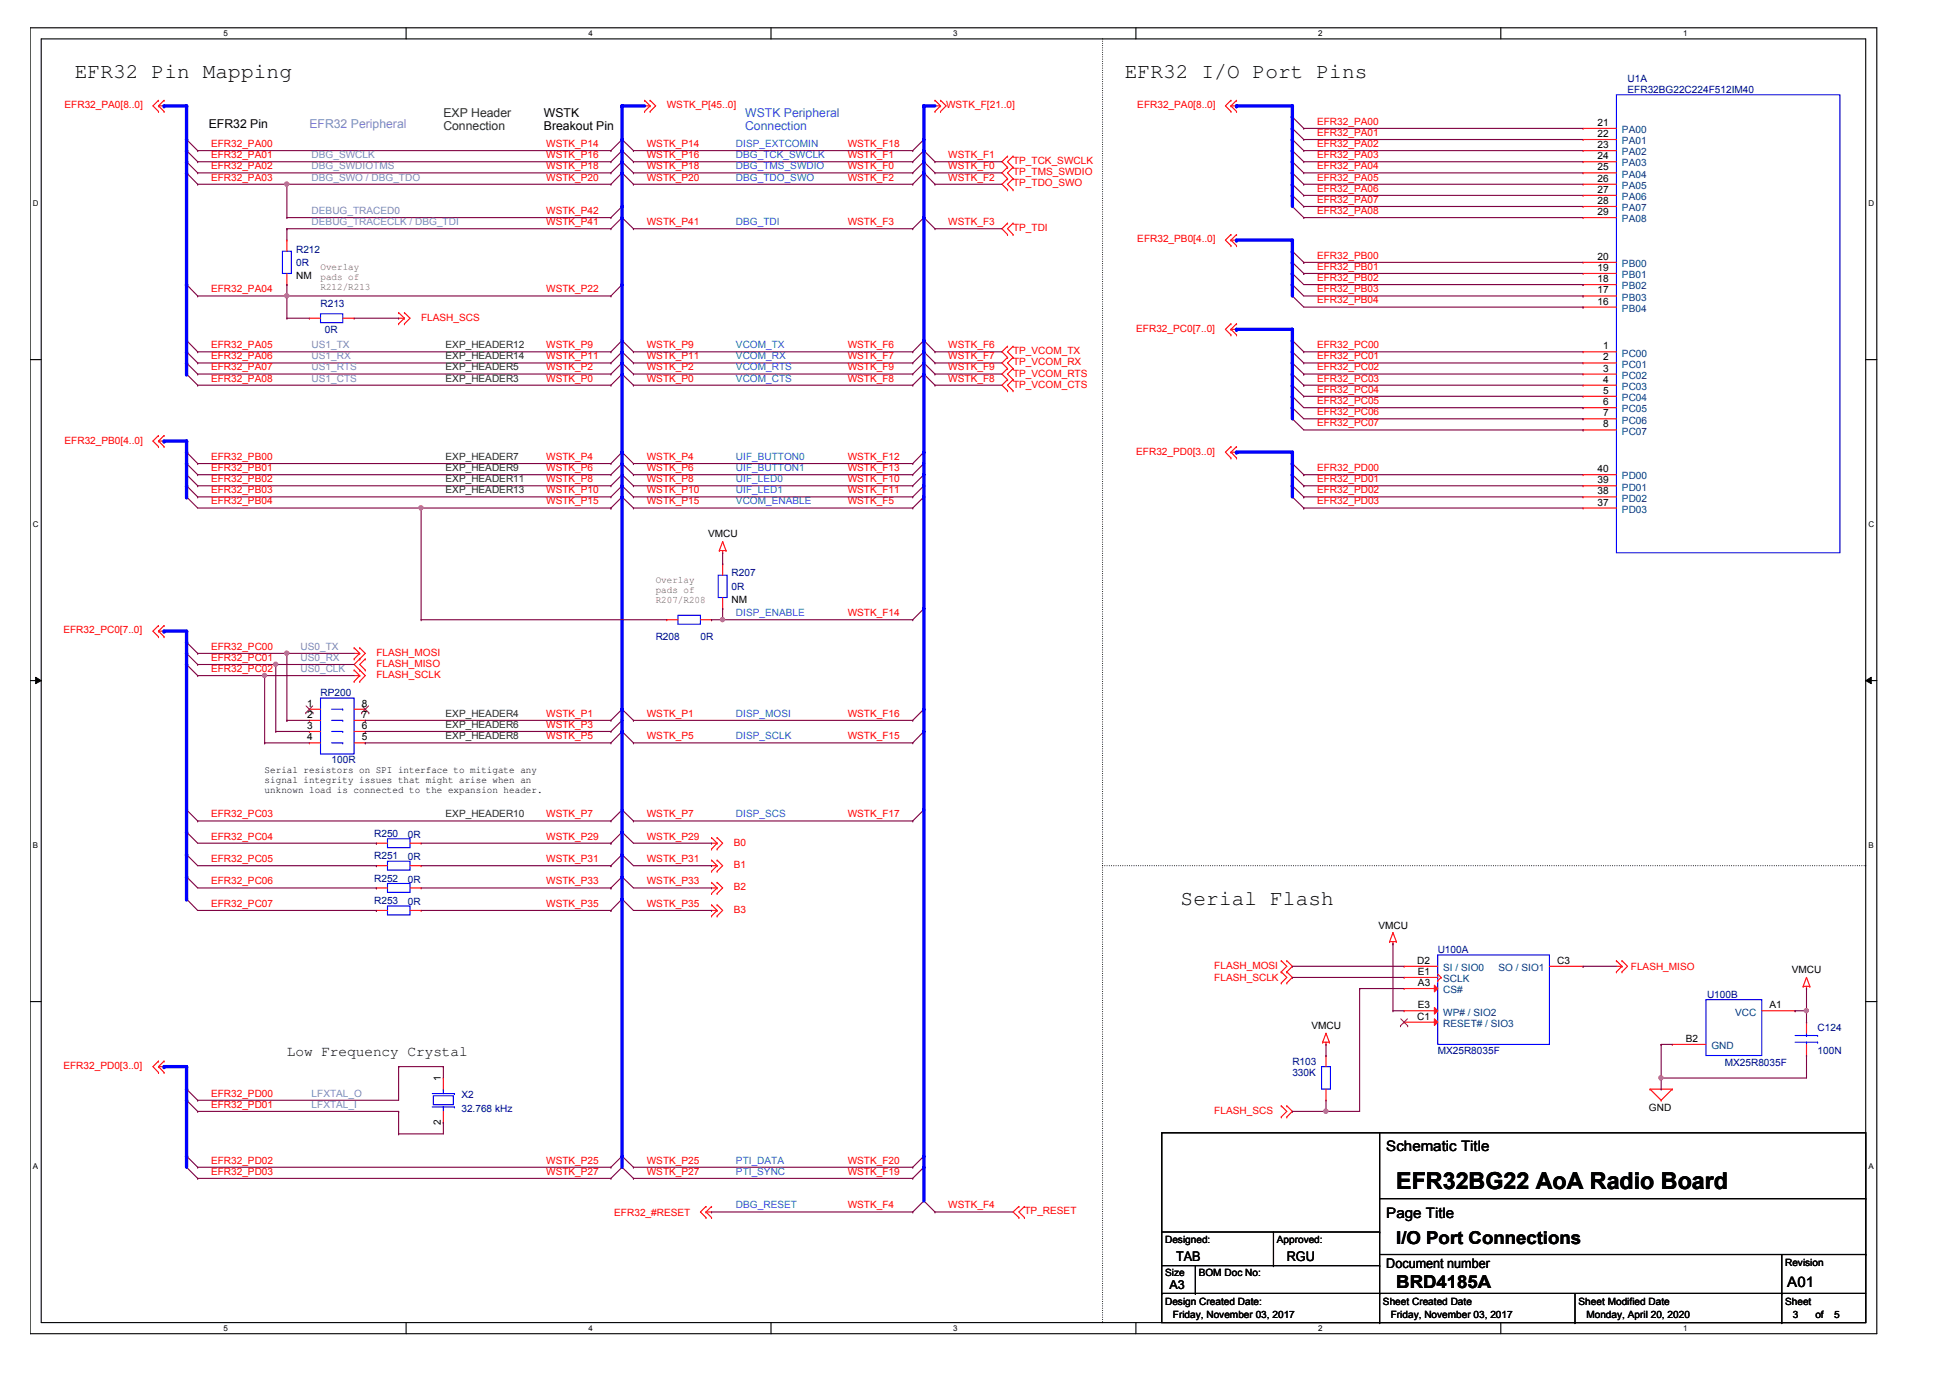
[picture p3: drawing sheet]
<svg xmlns="http://www.w3.org/2000/svg" width="297mm" height="210mm" viewBox="0 0 297 210" stroke-linecap="round" stroke-linejoin="round" font-family="sans-serif">
<defs><g id="words">
<text font-size="3.6" x="212.7" y="181.1">EFR32BG22 AoA Radio Board</text>
<g font-size="3.2">
<text x="11.4" y="11.9">EFR32 Pin Mapping</text>
<text x="171.3" y="11.9">EFR32 I/O Port Pins</text>
<text x="179.8" y="137.8">Serial Flash</text>
</g>
<g font-size="2.7">
<text x="212.7" y="189.5">I/O Port Connections</text>
<text x="212.7" y="196.2">BRD4185A</text>
</g>
<g font-size="2.2">
<text x="43.7" y="160.9">Low Frequency Crystal</text>
<text x="211.2" y="175.3">Schematic Title</text>
<text x="211.2" y="185.5">Page Title</text>
<text x="272.3" y="196">A01</text>
</g>
<g font-size="2">
<text x="179.2" y="192.2">TAB</text>
<text x="196" y="192.2">RGU</text>
<text x="211.2" y="193.2">Document number</text>
</g>
<g font-size="1.9" fill="#008000">
<text x="67.5" y="17.8">EXP Header</text>
<text x="67.5" y="19.7">Connection</text>
</g>
<g font-size="1.9">
<text x="82.9" y="17.8">WSTK</text>
<text x="31.8" y="19.5">EFR32 Pin</text>
<text x="82.9" y="19.7">Breakout Pin</text>
<text x="178.2" y="196.3">A3</text>
</g>
<g font-size="1.9" fill="#0080ff">
<text x="113.5" y="17.8">WSTK Peripheral</text>
<text x="113.5" y="19.7">Connection</text>
</g>
<text font-size="1.9" fill="#8080c0" x="47.1" y="19.5">EFR32 Peripheral</text>
<g font-size="1.5" fill="#f00">
<text x="9.8" y="16.5">EFR32_PA0[8..0]</text>
<text x="101.6" y="16.5">WSTK_P[45..0]</text>
<text x="144.1" y="16.5">WSTK_F[21..0]</text>
<text x="173.2" y="16.5">EFR32_PA0[8..0]</text>
<text x="32.1" y="22.4">EFR32_PA00</text>
<text x="83.2" y="22.4">WSTK_P14</text>
<text x="98.5" y="22.4">WSTK_P14</text>
<text x="129.1" y="22.4">WSTK_F18</text>
<text x="200.6" y="22.4">EFR32_PA02</text>
<text x="200.6" y="20.7">EFR32_PA01</text>
<text x="200.6" y="19">EFR32_PA00</text>
<text x="32.1" y="25.8">EFR32_PA02</text>
<text x="32.1" y="27.5">EFR32_PA03</text>
<text x="32.1" y="24.1">EFR32_PA01</text>
<text x="83.2" y="25.8">WSTK_P18</text>
<text x="83.2" y="24.1">WSTK_P16</text>
<text x="83.2" y="27.5">WSTK_P20</text>
<text x="98.5" y="24.1">WSTK_P16</text>
<text x="98.5" y="25.8">WSTK_P18</text>
<text x="98.5" y="27.5">WSTK_P20</text>
<text x="129.1" y="24.1">WSTK_F1</text>
<text x="129.1" y="25.8">WSTK_F0</text>
<text x="129.1" y="27.5">WSTK_F2</text>
<text x="144.5" y="27.5">WSTK_F2</text>
<text x="144.5" y="24.1">WSTK_F1</text>
<text x="144.5" y="25.8">WSTK_F0</text>
<text x="154.3" y="25">TP_TCK_SWCLK</text>
<text x="154.3" y="28.4">TP_TDO_SWO</text>
<text x="154.3" y="26.7">TP_TMS_SWDIO</text>
<text x="200.6" y="24.1">EFR32_PA03</text>
<text x="200.6" y="25.8">EFR32_PA04</text>
<text x="200.6" y="27.5">EFR32_PA05</text>
<text x="200.6" y="29.2">EFR32_PA06</text>
<text x="83.2" y="32.6">WSTK_P42</text>
<text x="83.2" y="34.3">WSTK_P41</text>
<text x="98.5" y="34.3">WSTK_P41</text>
<text x="129.1" y="34.3">WSTK_F3</text>
<text x="144.5" y="34.3">WSTK_F3</text>
<text x="154.3" y="35.2">TP_TDI</text>
<text x="200.6" y="30.9">EFR32_PA07</text>
<text x="200.6" y="32.6">EFR32_PA08</text>
<text x="173.2" y="36.9">EFR32_PB0[4..0]</text>
<text x="200.6" y="41.1">EFR32_PB01</text>
<text x="200.6" y="39.4">EFR32_PB00</text>
<text x="32.1" y="44.5">EFR32_PA04</text>
<text x="83.2" y="44.5">WSTK_P22</text>
<text x="200.6" y="44.5">EFR32_PB03</text>
<text x="200.6" y="46.2">EFR32_PB04</text>
<text x="200.6" y="42.8">EFR32_PB02</text>
<text x="32.1" y="53">EFR32_PA05</text>
<text x="64.1" y="48.9">FLASH_SCS</text>
<text x="83.2" y="53">WSTK_P9</text>
<text x="98.5" y="53">WSTK_P9</text>
<text x="129.1" y="53">WSTK_F6</text>
<text x="144.5" y="53">WSTK_F6</text>
<text x="154.3" y="53.9">TP_VCOM_TX</text>
<text x="173.1" y="50.5">EFR32_PC0[7..0]</text>
<text x="200.6" y="53">EFR32_PC00</text>
<text x="32.1" y="54.7">EFR32_PA06</text>
<text x="32.1" y="56.4">EFR32_PA07</text>
<text x="32.1" y="58.1">EFR32_PA08</text>
<text x="83.2" y="56.4">WSTK_P2</text>
<text x="83.2" y="58.1">WSTK_P0</text>
<text x="83.2" y="54.7">WSTK_P11</text>
<text x="98.5" y="54.7">WSTK_P11</text>
<text x="98.5" y="56.4">WSTK_P2</text>
<text x="98.5" y="58.1">WSTK_P0</text>
<text x="129.1" y="54.7">WSTK_F7</text>
<text x="129.1" y="58.1">WSTK_F8</text>
<text x="129.1" y="56.4">WSTK_F9</text>
<text x="144.5" y="54.7">WSTK_F7</text>
<text x="144.5" y="56.4">WSTK_F9</text>
<text x="144.5" y="58.1">WSTK_F8</text>
<text x="154.3" y="55.7">TP_VCOM_RX</text>
<text x="154.3" y="57.4">TP_VCOM_RTS</text>
<text x="154.3" y="59.1">TP_VCOM_CTS</text>
<text x="200.6" y="54.7">EFR32_PC01</text>
<text x="200.6" y="58.1">EFR32_PC03</text>
<text x="200.6" y="56.4">EFR32_PC02</text>
<text x="200.6" y="59.8">EFR32_PC04</text>
<text x="200.6" y="63.2">EFR32_PC06</text>
<text x="200.6" y="64.9">EFR32_PC07</text>
<text x="200.6" y="61.6">EFR32_PC05</text>
<text x="9.8" y="67.6">EFR32_PB0[4..0]</text>
<text x="32.1" y="70.1">EFR32_PB00</text>
<text x="32.1" y="71.8">EFR32_PB01</text>
<text x="83.2" y="70.1">WSTK_P4</text>
<text x="83.2" y="71.8">WSTK_P6</text>
<text x="98.5" y="71.8">WSTK_P6</text>
<text x="98.5" y="70.1">WSTK_P4</text>
<text x="129.1" y="71.8">WSTK_F13</text>
<text x="129.1" y="70.1">WSTK_F12</text>
<text x="173.1" y="69.3">EFR32_PD0[3..0]</text>
<text x="200.6" y="71.8">EFR32_PD00</text>
<text x="32.1" y="73.4">EFR32_PB02</text>
<text x="32.1" y="75.1">EFR32_PB03</text>
<text x="32.1" y="76.8">EFR32_PB04</text>
<text x="83.2" y="73.4">WSTK_P8</text>
<text x="83.2" y="75.1">WSTK_P10</text>
<text x="83.2" y="76.8">WSTK_P15</text>
<text x="98.5" y="76.8">WSTK_P15</text>
<text x="98.5" y="73.4">WSTK_P8</text>
<text x="98.5" y="75.1">WSTK_P10</text>
<text x="129.1" y="76.8">WSTK_F5</text>
<text x="129.1" y="73.4">WSTK_F10</text>
<text x="129.1" y="75.1">WSTK_F11</text>
<text x="200.6" y="73.4">EFR32_PD01</text>
<text x="200.6" y="75.1">EFR32_PD02</text>
<text x="200.6" y="76.8">EFR32_PD03</text>
<text x="129.1" y="93.9">WSTK_F14</text>
<text x="9.7" y="96.5">EFR32_PC0[7..0]</text>
<text x="32.1" y="99">EFR32_PC00</text>
<text x="32.1" y="100.7">EFR32_PC01</text>
<text x="57.3" y="101.6">FLASH_MISO</text>
<text x="57.3" y="99.9">FLASH_MOSI</text>
<text x="32.1" y="102.4">EFR32_PC02</text>
<text x="57.3" y="103.3">FLASH_SCLK</text>
<text x="83.2" y="110.9">WSTK_P3</text>
<text x="83.2" y="109.2">WSTK_P1</text>
<text x="83.2" y="112.6">WSTK_P5</text>
<text x="98.5" y="112.6">WSTK_P5</text>
<text x="98.5" y="109.2">WSTK_P1</text>
<text x="129.1" y="112.6">WSTK_F15</text>
<text x="129.1" y="109.2">WSTK_F16</text>
<text x="32.1" y="124.5">EFR32_PC03</text>
<text x="83.2" y="124.5">WSTK_P7</text>
<text x="98.5" y="124.5">WSTK_P7</text>
<text x="129.1" y="124.5">WSTK_F17</text>
<text x="32.1" y="131.3">EFR32_PC05</text>
<text x="32.1" y="127.9">EFR32_PC04</text>
<text x="83.2" y="127.9">WSTK_P29</text>
<text x="83.2" y="131.3">WSTK_P31</text>
<text x="98.5" y="127.9">WSTK_P29</text>
<text x="98.5" y="131.3">WSTK_P31</text>
<text x="111.8" y="128.8">B0</text>
<text x="32.1" y="134.7">EFR32_PC06</text>
<text x="83.2" y="134.7">WSTK_P33</text>
<text x="98.5" y="134.7">WSTK_P33</text>
<text x="111.8" y="132.2">B1</text>
<text x="111.8" y="135.6">B2</text>
<text x="32.1" y="138.1">EFR32_PC07</text>
<text x="83.2" y="138.1">WSTK_P35</text>
<text x="98.5" y="138.1">WSTK_P35</text>
<text x="111.8" y="139">B3</text>
<text x="185" y="147.5">FLASH_MOSI</text>
<text x="185" y="149.4">FLASH_SCLK</text>
<text x="248.4" y="147.7">FLASH_MISO</text>
<text x="9.7" y="162.9">EFR32_PD0[3..0]</text>
<text x="32.1" y="167">EFR32_PD00</text>
<text x="32.1" y="168.7">EFR32_PD01</text>
<text x="185" y="169.7">FLASH_SCS</text>
<text x="32.1" y="177.2">EFR32_PD02</text>
<text x="32.1" y="178.9">EFR32_PD03</text>
<text x="83.2" y="177.2">WSTK_P25</text>
<text x="83.2" y="178.9">WSTK_P27</text>
<text x="98.5" y="177.2">WSTK_P25</text>
<text x="98.5" y="178.9">WSTK_P27</text>
<text x="129.1" y="177.2">WSTK_F20</text>
<text x="129.1" y="178.9">WSTK_F19</text>
<text x="93.6" y="185.2">EFR32_#RESET</text>
<text x="129.1" y="184.1">WSTK_F4</text>
<text x="144.5" y="184.1">WSTK_F4</text>
<text x="156.1" y="185">TP_RESET</text>
</g>
<g font-size="1.5" fill="#000080">
<text x="247.9" y="12.4">U1A</text>
<text x="247.9" y="14.1">EFR32BG22C224F512IM40</text>
<text x="45.1" y="38.5">R212</text>
<text x="45.1" y="40.5">0R</text>
<text x="48.8" y="46.8">R213</text>
<text x="49.5" y="50.7">0R</text>
<text x="111.4" y="87.8">R207</text>
<text x="111.4" y="89.9">0R</text>
<text x="99.9" y="97.5">R208</text>
<text x="106.7" y="97.5">0R</text>
<text x="48.8" y="106">RP200</text>
<text x="50.5" y="116.2">100R</text>
<text x="57" y="127.5">R250</text>
<text x="57" y="130.9">R251</text>
<text x="62.1" y="127.6">0R</text>
<text x="62.1" y="131.1">0R</text>
<text x="57" y="137.7">R253</text>
<text x="57" y="134.3">R252</text>
<text x="62.1" y="137.8">0R</text>
<text x="62.1" y="134.5">0R</text>
<text x="219" y="145.2">U100A</text>
<text x="260" y="152">U100B</text>
<text x="219" y="160.5">MX25R8035F</text>
<text x="276.9" y="157.1">C124</text>
<text x="276.9" y="160.5">100N</text>
<text x="70.3" y="167.3">X2</text>
<text x="196.9" y="162.2">R103</text>
<text x="196.9" y="163.9">330K</text>
<text x="262.7" y="162.3">MX25R8035F</text>
<text x="70.3" y="169.3">32.768 kHz</text>
</g>
<g font-size="1.5" fill="#0080ff">
<text x="112.1" y="22.4">DISP_EXTCOMIN</text>
<text x="112.1" y="24.1">DBG_TCK_SWCLK</text>
<text x="112.1" y="25.8">DBG_TMS_SWDIO</text>
<text x="112.1" y="27.5">DBG_TDO_SWO</text>
<text x="112.1" y="34.3">DBG_TDI</text>
<text x="112.1" y="53">VCOM_TX</text>
<text x="112.1" y="54.7">VCOM_RX</text>
<text x="112.1" y="56.4">VCOM_RTS</text>
<text x="112.1" y="58.1">VCOM_CTS</text>
<text x="112.1" y="71.8">UIF_BUTTON1</text>
<text x="112.1" y="70.1">UIF_BUTTON0</text>
<text x="112.1" y="76.8">VCOM_ENABLE</text>
<text x="112.1" y="73.4">UIF_LED0</text>
<text x="112.1" y="75.1">UIF_LED1</text>
<text x="112.1" y="93.9">DISP_ENABLE</text>
<text x="112.1" y="112.6">DISP_SCLK</text>
<text x="112.1" y="109.2">DISP_MOSI</text>
<text x="112.1" y="124.5">DISP_SCS</text>
<text x="112.1" y="177.2">PTI_DATA</text>
<text x="112.1" y="178.9">PTI_SYNC</text>
<text x="112.1" y="184.1">DBG_RESET</text>
</g>
<g font-size="1.5">
<text x="243.3" y="19.2">21</text>
<text x="243.3" y="20.9">22</text>
<text x="243.3" y="22.6">23</text>
<text x="243.3" y="24.3">24</text>
<text x="243.3" y="25.9">25</text>
<text x="243.3" y="27.7">26</text>
<text x="243.3" y="29.4">27</text>
<text x="243.3" y="32.8">29</text>
<text x="243.3" y="31.1">28</text>
<text x="243.3" y="39.6">20</text>
<text x="243.3" y="41.3">19</text>
<text x="45.1" y="42.5">NM</text>
<text x="243.3" y="43">18</text>
<text x="243.3" y="44.7">17</text>
<text x="243.3" y="46.4">16</text>
<text x="244.2" y="53.2">1</text>
<text x="244.2" y="54.9">2</text>
<text x="244.2" y="56.6">3</text>
<text x="244.2" y="58.3">4</text>
<text x="244.2" y="60">5</text>
<text x="244.2" y="61.7">6</text>
<text x="244.2" y="63.4">7</text>
<text x="244.2" y="65.1">8</text>
<text x="243.3" y="71.9">40</text>
<text x="243.3" y="73.6">39</text>
<text x="243.3" y="75.3">38</text>
<text x="243.3" y="77">37</text>
<text x="107.9" y="81.9">VMCU</text>
<text x="111.4" y="91.9">NM</text>
<text x="46.8" y="107.7">1</text>
<text x="55.1" y="107.7">8</text>
<text x="46.8" y="109.3">2</text>
<text x="46.8" y="111">3</text>
<text x="46.8" y="112.8">4</text>
<text x="55.1" y="112.8">5</text>
<text x="55.1" y="111">6</text>
<text x="55.1" y="109.3">7</text>
<text x="40.3" y="117.8">Serial resistors on SPI interface to mitigate any</text>
<text x="40.3" y="119.3">signal integrity issues that might arise when an</text>
<text x="40.3" y="120.8">unknown load is connected to the expansion header.</text>
<text x="210" y="141.4">VMCU</text>
<text x="215.9" y="146.8">D2</text>
<text x="216" y="148.5">E1</text>
<text x="237.2" y="146.8">C3</text>
<text x="272.9" y="148.3">VMCU</text>
<text x="215.9" y="155.3">C1</text>
<text x="216" y="153.6">E3</text>
<text x="216" y="150.2">A3</text>
<text x="269.6" y="153.6">A1</text>
<text x="199.8" y="156.8">VMCU</text>
<text x="256.8" y="158.7">B2</text>
<text x="67.2" y="164.7" transform="rotate(-90 67.2 164.7)">1</text>
<text x="67.2" y="171.3" transform="rotate(-90 67.2 171.3)">2</text>
<text x="251.2" y="169.2">GND</text>
<text x="177.5" y="189.4">Designed:</text>
<text x="194.5" y="189.4">Approved:</text>
<text x="177.5" y="194.4">Size</text>
<text x="182.6" y="194.4">BOM Doc No:</text>
<text x="271.9" y="192.8">Revision</text>
<text x="177.5" y="198.8">Design Created Date:</text>
<text x="178.7" y="200.8">Friday, November 03, 2017</text>
<text x="210.7" y="198.8">Sheet Created Date</text>
<text x="211.9" y="200.8">Friday, November 03, 2017</text>
<text x="240.5" y="198.8">Sheet Modified Date</text>
<text x="241.7" y="200.8">Monday, April 20, 2020</text>
<text x="271.9" y="198.8">Sheet</text>
<text x="273.1" y="200.8">3</text>
<text x="276.5" y="200.8">of</text>
<text x="279.4" y="200.8">5</text>
</g>
<g font-size="1.5" fill="#004080">
<text x="247.1" y="20.3">PA00</text>
<text x="247.1" y="22">PA01</text>
<text x="247.1" y="23.7">PA02</text>
<text x="247.1" y="25.4">PA03</text>
<text x="247.1" y="27.1">PA04</text>
<text x="247.1" y="28.8">PA05</text>
<text x="247.1" y="30.5">PA06</text>
<text x="247.1" y="33.9">PA08</text>
<text x="247.1" y="32.2">PA07</text>
<text x="247.1" y="40.7">PB00</text>
<text x="247.1" y="42.4">PB01</text>
<text x="247.1" y="44.1">PB02</text>
<text x="247.1" y="45.8">PB03</text>
<text x="247.1" y="47.5">PB04</text>
<text x="247.1" y="54.3">PC00</text>
<text x="247.1" y="56">PC01</text>
<text x="247.1" y="57.7">PC02</text>
<text x="247.1" y="59.4">PC03</text>
<text x="247.1" y="61.1">PC04</text>
<text x="247.1" y="62.8">PC05</text>
<text x="247.1" y="64.5">PC06</text>
<text x="247.1" y="66.2">PC07</text>
<text x="247.1" y="73">PD00</text>
<text x="247.1" y="74.7">PD01</text>
<text x="247.1" y="76.4">PD02</text>
<text x="247.1" y="78.1">PD03</text>
<text x="219.9" y="147.9">SI / SIO0</text>
<text x="219.9" y="149.6">SCLK</text>
<text x="228.3" y="147.9">SO / SIO1</text>
<text x="219.9" y="154.7">WP# / SIO2</text>
<text x="219.9" y="151.3">CS#</text>
<text x="264.3" y="154.7">VCC</text>
<text x="219.9" y="156.4">RESET# / SIO3</text>
<text x="260.7" y="159.8">GND</text>
</g>
<g font-size="1.5" fill="#8080c0">
<text x="47.5" y="25.8">DBG_SWDIOTMS</text>
<text x="47.5" y="24.1">DBG_SWCLK</text>
<text x="47.5" y="27.5">DBG_SWO / DBG_TDO</text>
<text x="47.5" y="32.6">DEBUG_TRACED0</text>
<text x="47.5" y="34.3">DEBUG_TRACECLK / DBG_TDI</text>
<text x="47.5" y="53">US1_TX</text>
<text x="47.5" y="54.7">US1_RX</text>
<text x="47.5" y="56.4">US1_RTS</text>
<text x="47.5" y="58.1">US1_CTS</text>
<text x="45.8" y="99">US0_TX</text>
<text x="45.8" y="100.7">US0_RX</text>
<text x="45.8" y="102.4">US0_CLK</text>
<text x="47.5" y="167">LFXTAL_O</text>
<text x="47.5" y="168.7">LFXTAL_I</text>
</g>
<g font-size="1.5" fill="#808000">
<text x="48.8" y="41.2">Overlay</text>
<text x="48.8" y="42.7">pads of</text>
<text x="48.8" y="44.2">R212/R213</text>
<text x="99.9" y="88.9">Overlay</text>
<text x="99.9" y="90.4">pads of</text>
<text x="99.9" y="91.9">R207/R208</text>
</g>
<g font-size="1.5" fill="#008000">
<text x="67.9" y="53">EXP_HEADER12</text>
<text x="67.9" y="54.7">EXP_HEADER14</text>
<text x="67.9" y="56.4">EXP_HEADER5</text>
<text x="67.9" y="58.1">EXP_HEADER3</text>
<text x="67.9" y="70.1">EXP_HEADER7</text>
<text x="67.9" y="71.8">EXP_HEADER9</text>
<text x="67.9" y="73.4">EXP_HEADER11</text>
<text x="67.9" y="75.1">EXP_HEADER13</text>
<text x="67.9" y="110.9">EXP_HEADER6</text>
<text x="67.9" y="109.2">EXP_HEADER4</text>
<text x="67.9" y="112.6">EXP_HEADER8</text>
<text x="67.9" y="124.5">EXP_HEADER10</text>
</g>
<g font-size="1.2">
<text x="34" y="5.5">5</text>
<text x="89.6" y="5.5">4</text>
<text x="145.2" y="5.5">3</text>
<text x="200.8" y="5.5">2</text>
<text x="256.4" y="5.5">1</text>
<text x="5" y="31.5">D</text>
<text x="284.6" y="31.5">D</text>
<text x="5" y="80.3">C</text>
<text x="284.6" y="80.3">C</text>
<text x="5" y="129.2">B</text>
<text x="284.6" y="129.2">B</text>
<text x="5" y="178.1">A</text>
<text x="284.6" y="178.1">A</text>
<text x="34" y="202.7">5</text>
<text x="89.6" y="202.7">4</text>
<text x="145.2" y="202.7">3</text>
<text x="200.8" y="202.7">2</text>
<text x="256.4" y="202.7">1</text>
</g>
</g></defs>
<path d="M4.6 4.2h281.3v199h-281.3zM6.3 5.9h277.9v195.6h-277.9z" fill="none" stroke="#000" stroke-width=".17"/>
<g fill="#fff">
<path d="M34 4.4h.7v1.4h-.7z"/>
<path d="M34 201.6h.7v1.4h-.7z"/>
</g>
<path d="M61.9 4.2v1.7M61.9 201.5v1.7" fill="none" stroke="#000" stroke-width=".17"/>
<g fill="#fff">
<path d="M89.6 4.4h.7v1.4h-.7z"/>
<path d="M89.6 201.6h.7v1.4h-.7z"/>
</g>
<path d="M117.4 4.2v1.7M117.4 201.5v1.7" fill="none" stroke="#000" stroke-width=".17"/>
<g fill="#fff">
<path d="M145.2 4.4h.7v1.4h-.7z"/>
<path d="M145.2 201.6h.7v1.4h-.7z"/>
</g>
<path d="M173 4.2v1.7M173 201.5v1.7" fill="none" stroke="#000" stroke-width=".17"/>
<g fill="#fff">
<path d="M200.8 4.4h.6v1.4h-.6z"/>
<path d="M200.8 201.6h.6v1.4h-.6z"/>
</g>
<path d="M228.6 4.2v1.7M228.6 201.5v1.7" fill="none" stroke="#000" stroke-width=".17"/>
<g fill="#fff">
<path d="M256.4 4.4h.6v1.4h-.6z"/>
<path d="M256.4 201.6h.6v1.4h-.6z"/>
<path d="M5 30.4h.9v1.3h-.9z"/>
<path d="M284.6 30.4h.9v1.3h-.9z"/>
<path d="M5 79.2h.9v1.4h-.9z"/>
<path d="M284.6 79.2h.9v1.4h-.9z"/>
</g>
<path d="M4.6 54.8h1.7M284.2 54.8h1.7" fill="none" stroke="#000" stroke-width=".17"/>
<g fill="#fff">
<path d="M5 128.1h.8v1.4h-.8z"/>
<path d="M284.6 128.1h.8v1.4h-.8z"/>
</g>
<path d="M4.6 103.7h1.7M284.2 103.7h1.7" fill="none" stroke="#000" stroke-width=".17"/>
<path d="M5.4 103.2l.9 .5-.9 .4zM284.2 103.7l.8-.5v.9z" fill="#000"/>
<path d="M5.4 103.2l.9 .5-.9 .4zM284.2 103.7l.8-.5v.9z" fill="none" stroke="#000" stroke-width=".15"/>
<g fill="#fff">
<path d="M5 177h.8v1.3h-.8z"/>
<path d="M284.6 177h.8v1.3h-.8z"/>
</g>
<g fill="none" stroke="#000" stroke-width=".17">
<path d="M4.6 152.6h1.7M284.2 152.6h1.7M177 172.6h107.2v28.9h-107.2zM210.2 172.6v28.9M177 197h.1M177 197h107.2M177 192.8h33.2M177 187.7h33.2M182.1 197h.1M182.1 192.8v4.2M194 192.8h.1M194 187.7v5.1"/>
<path d="M210.2 197h.1M210.2 192.8h.1M210.2 187.7h.1M210.2 182.6h74M210.2 191.1h74M239.9 197v4.5M271.4 197h.1M271.4 191.1v10.4M284.2 182.6h.1M284.2 191.1h.1M210.2 201.5h.1M239.9 201.5h.1"/>
<path d="M271.4 201.5h.1"/>
</g>
<path d="M168 5.9v195.6M168 131.9h116.2M284.2 131.9h.1M168 201.5h.1" fill="none" stroke="#000" stroke-width=".17" stroke-dasharray="0 .3"/>
<g fill="none" stroke="#f00" stroke-width=".17">
<path d="M24.1 15.3h.1M24.1 17h.1M24.1 16.1h.1M24.1 16.1h.9M24.1 15.3l-.8 .8 .8 .9M24.1 16.1l.9 .9M25 15.3h.1M25 17h.1M25 15.3l-.9 .8M98.2 15.3h.1M98.2 17h.1M98.2 16.1h.8"/>
<path d="M98.2 15.3l.8 .8M99 15.3h.1M99 17h.1M99 16.1h.1M99 15.3l.9 .8-.9 .9M99 16.1l-.8 .9M142.4 15.3h.1M142.4 17h.1M142.4 16.1h.9M142.4 15.3l.9 .8M143.3 15.3h.1M143.3 17h.1"/>
<path d="M143.3 16.1h.1M143.3 15.3l.8 .8-.8 .9M143.3 16.1l-.9 .9M187.5 15.3h.1M187.5 17h.1M187.5 16.1h.1M187.5 15.3l-.8 .8 .8 .9M187.5 16.1l.9 .9M187.5 16.1h.9M188.4 15.3h.1M188.4 17h.1M188.4 15.3l-.9 .8"/>
<path d="M153.5 25.5h.1M153.5 23.8h.1M153.5 28.9h.1M153.5 27.2h.1M153.5 35.7h.1M153.5 34h.1M153.5 23.8l-.9 .8 .9 .9M153.5 27.2l-.9 .9 .9 .8M153.5 34l-.9 .8 .9 .9M153.5 25.5l-.9 .8 .9 .9M154.3 25.5h.1M154.3 23.8h.1"/>
<path d="M154.3 28.9h.1M154.3 27.2h.1M154.3 35.7h.1M154.3 34h.1M154.3 23.8l-.8 .8 .8 .9M154.3 27.2l-.8 .9 .8 .8M154.3 34l-.8 .8 .8 .9M154.3 25.5l-.8 .8 .8 .9M187.5 35.7h.1M187.5 37.4h.1M187.5 36.6h.1M187.5 35.7l-.8 .9 .8 .8"/>
<path d="M187.5 36.6l.9 .8M187.5 36.6h.9M188.4 35.7h.1M188.4 37.4h.1M188.4 35.7l-.9 .9M60.7 49.3h.1M60.7 47.6h.1M60.7 47.6l.9 .9M60.7 48.5h.9M61.6 49.3h.1M61.6 47.6h.1M61.6 48.5h.1"/>
<path d="M61.6 47.6l.9 .9-.9 .8M61.6 48.5l-.9 .8M153.5 54.4h.1M153.5 52.7h.1M153.5 56.1h.1M153.5 57.8h.1M153.5 59.5h.1M153.5 52.7l-.9 .9 .9 .8M153.5 54.4l-.9 .9 .9 .8M153.5 56.1l-.9 .9 .9 .8M153.5 57.8l-.9 .9 .9 .8M154.3 54.4h.1"/>
<path d="M154.3 52.7h.1M154.3 56.1h.1M154.3 57.8h.1M154.3 59.5h.1M154.3 52.7l-.8 .9 .8 .8M154.3 54.4l-.8 .9 .8 .8M154.3 56.1l-.8 .9 .8 .8M154.3 57.8l-.8 .9 .8 .8M187.5 51h.1M187.5 49.3h.1M187.5 50.2h.1M187.5 49.3l-.8 .9 .8 .8"/>
<path d="M187.5 50.2l.9 .8M187.5 50.2h.9M188.4 51h.1M188.4 49.3h.1M188.4 49.3l-.9 .9M24.1 66.3h.1M24.1 68h.1M24.1 67.2h.1M24.1 66.3l-.8 .9 .8 .8M24.1 67.2l.9 .8M24.1 67.2h.9M25 66.3h.1"/>
<path d="M25 68h.1M25 66.3l-.9 .9M187.5 69.8h.1M187.5 68h.1M187.5 68.9h.1M187.5 68l-.8 .9 .8 .9M187.5 68.9l.9 .9M187.5 68.9h.9M188.4 69.8h.1M188.4 68h.1M188.4 68l-.9 .9M24.1 97h.1"/>
<path d="M24.1 95.3h.1M24.1 96.1h.1M24.1 95.3l-.8 .8 .8 .9M24.1 96.1l.9 .9M24.1 96.1h.9M25 97h.1M25 95.3h.1M25 95.3l-.9 .8M53.9 98.7h.1M53.9 98.7l.9 .8M53.9 99.5h.9M54.8 98.7h.1"/>
<path d="M54.8 99.5h.1M54.8 98.7l.8 .8-1.7 1.7 1.7 1.7-.8 .9M54.8 99.5l-.9 .9M109.6 83.9h.1M109.6 83.9h1M110.1 84.2h.1M110.1 82.5h.1M110.1 83.9v.3M110.1 82.5l-.5 1.4M110.1 82.5l.5 1.4M110.6 83.9h.1M53.9 100.4h.1"/>
<path d="M53.9 103.8h.1M53.9 102.1h.1M53.9 102.1l.9 .8M53.9 102.9h.9M54.8 102.1h.1M54.8 100.4h.1M54.8 103.8h.1M54.8 102.9h.1M54.8 102.9l-.9 .9M55.6 102.1h.1M55.6 100.4h.1M55.6 100.4l-.8 .8 .8 .9"/>
<path d="M108.4 129.3h.1M108.4 127.6h.1M108.4 132.7h.1M108.4 131h.1M108.4 136.1h.1M108.4 134.4h.1M108.4 139.5h.1M108.4 137.8h.1M108.4 127.6l.8 .8M108.4 128.4h.8M108.4 131l.8 .9M108.4 131.9h.8"/>
<path d="M108.4 134.4l.8 .9M108.4 135.3h.8M108.4 137.8l.8 .9M108.4 138.7h.8M109.2 129.3h.1M109.2 127.6h.1M109.2 128.4h.1M109.2 132.7h.1M109.2 131h.1M109.2 131.9h.1M109.2 136.1h.1M109.2 134.4h.1"/>
<path d="M109.2 135.3h.1M109.2 139.5h.1M109.2 137.8h.1M109.2 138.7h.1M109.2 127.6l.9 .8-.9 .9M109.2 128.4l-.8 .9M109.2 131l.9 .9-.9 .8M109.2 131.9l-.8 .8M109.2 134.4l.9 .9-.9 .8M109.2 135.3l-.8 .8M109.2 137.8l.9 .9-.9 .8M109.2 138.7l-.8 .8"/>
<path d="M195.2 148h.1M195.2 146.3h.1M195.2 149.7h.1M195.2 146.3l.8 .9-.8 .8M195.2 148l.8 .9-.8 .8M196 148h.1M196 146.3h.1M196 149.7h.1M196 146.3l.9 .9-.9 .8M196 148l.9 .9-.9 .8M201.5 158.7h.1M201.5 158.7h1"/>
<path d="M202 159.1h.1M202 157.4h.1M202 158.7v.4M202 157.4l-.5 1.3M202 157.4l.5 1.3M202.5 158.7h.1M211.7 143.4h.1M211.7 143.4h1M212.2 143.8h.1M212.2 142.1h.1M212.2 143.4v.4M212.2 142.1l-.5 1.3"/>
<path d="M212.2 142.1l.5 1.3M212.7 143.4h.1M213.9 147.2h.1M213.9 148.9h.1M213.9 147.2h5.1M213.9 148.9h5.1M219 149.4h.1M219 148.4l.5 .5M219.5 148.9h.1M219.5 148.9l-.5 .5M246.2 148h.1M246.2 146.3h.1"/>
<path d="M246.2 146.3l.9 .9M246.2 147.2h.9M247.1 148h.1M247.1 146.3h.1M247.1 147.2h.1M247.1 146.3l.8 .9-.8 .8M247.1 147.2l-.9 .8M274.7 150.2h.1M274.7 150.2h1M275.2 150.6h.1M275.2 148.9h.1M275.2 150.2v.4"/>
<path d="M275.2 148.9l-.5 1.3M275.2 148.9l.5 1.3M275.7 150.2h.1M24.1 163.4h.1M24.1 161.6h.1M24.1 162.5h.1M24.1 161.6l-.8 .9 .8 .9M24.1 162.5l.9 .9M24.1 162.5h.9M25 163.4h.1M25 161.6h.1M25 161.6l-.9 .9"/>
<path d="M195.2 170.1h.1M195.2 168.4h.1M195.2 168.4l.8 .9-.8 .8M196 170.1h.1M196 168.4h.1M196 168.4l.9 .9-.9 .8M251.3 165.9h.1M251.3 165.9h3.4M251.3 165.9l1.7 1.7M253 167.6h.1M254.7 165.9h.1M254.7 165.9l-1.7 1.7"/>
<path d="M107.5 183.8h.1M107.5 185.5h.1M107.5 184.6h.1M107.5 183.8l-.8 .8 .8 .9M107.5 184.6l.9 .9M107.5 184.6h.9M108.4 183.8h.1M108.4 185.5h.1M108.4 183.8l-.9 .8M155.2 185.5h.1M155.2 183.8h.1M155.2 183.8l-.9 .8 .9 .9"/>
<path d="M156.1 185.5h.1M156.1 183.8h.1M156.1 183.8l-.9 .8 .9 .9"/>
</g>
<g fill="none" stroke="#800040" stroke-width=".17">
<path d="M196.9 19.6h.1M196.9 17.8h.1M196.9 19.6l1.7 1.7M196.9 17.8l1.7 1.8M28.4 22.9h.1M28.4 21.3h.1M28.4 24.6h.1M28.4 26.3h.1M28.4 22.9l1.7 1.7M28.4 21.3l1.7 1.6M28.4 24.6l1.7 1.7M28.4 26.3l1.7 1.8"/>
<path d="M93.1 24.6h.1M93.1 26.3h.1M93.1 28.1h.1M93.1 22.9h.1M93.1 33.1h.1M93.1 34.8h.1M94.8 22.9h.1M94.8 24.6h.1M94.8 26.3h.1M94.8 21.3h.1M94.8 33.1h.1M94.8 22.9l-1.7 1.7"/>
<path d="M94.8 22.9l1.7 1.7M94.8 24.6l1.7 1.7M94.8 26.3l1.7 1.8M94.8 24.6l-1.7 1.7M94.8 26.3l-1.7 1.8M94.8 21.3l-1.7 1.6M94.8 31.5l-1.7 1.6M94.8 21.3l1.7 1.6M94.8 33.1l1.7 1.7M94.8 33.1l-1.7 1.7M139 24.6h.1M139 26.3h.1"/>
<path d="M139 28.1h.1M139 34.8h.1M139 22.9h.1M140.7 22.9h.1M140.7 24.6h.1M140.7 26.3h.1M140.7 33.1h.1M140.7 22.9l1.7 1.7M140.7 24.6l1.7 1.7M140.7 22.9l-1.7 1.7M140.7 24.6l-1.7 1.7M140.7 26.3l-1.7 1.8"/>
<path d="M140.7 26.3l1.7 1.8M140.7 33.1l1.7 1.7M140.7 33.1l-1.7 1.7M140.7 21.3l-1.7 1.6M196.9 21.3h.1M196.9 22.9h.1M196.9 24.6h.1M196.9 26.3h.1M196.9 28.1h.1M196.9 29.8h.1M196.9 31.5h.1M196.9 21.3l1.7 1.6"/>
<path d="M196.9 22.9l1.7 1.7M196.9 24.6l1.7 1.7M196.9 40l1.7 1.7M196.9 38.3l1.7 1.7M196.9 26.3l1.7 1.8M196.9 28.1l1.7 1.7M196.9 29.8l1.7 1.7M196.9 31.5l1.7 1.6M198.6 40h.1M28.4 53.6h.1M28.4 43.3h.1M28.4 51.9h.1"/>
<path d="M28.4 55.3h.1M28.4 57h.1M28.4 53.6l1.7 1.7M28.4 43.3l1.7 1.8M28.4 51.9l1.7 1.7M28.4 55.3l1.7 1.7M28.4 57l1.7 1.7M93.1 53.6h.1M93.1 45.1h.1M93.1 55.3h.1M93.1 57h.1M93.1 58.7h.1"/>
<path d="M94.8 51.9h.1M94.8 53.6h.1M94.8 55.3h.1M94.8 57h.1M94.8 51.9l1.7 1.7M94.8 51.9l-1.7 1.7M94.8 43.3l-1.7 1.8M94.8 53.6l-1.7 1.7M94.8 53.6l1.7 1.7M94.8 55.3l-1.7 1.7M94.8 57l-1.7 1.7M94.8 55.3l1.7 1.7"/>
<path d="M94.8 57l1.7 1.7M139 55.3h.1M139 53.6h.1M139 58.7h.1M139 57h.1M140.7 51.9h.1M140.7 53.6h.1M140.7 55.3h.1M140.7 57h.1M140.7 53.6l-1.7 1.7M140.7 51.9l-1.7 1.7M140.7 51.9l1.7 1.7"/>
<path d="M140.7 53.6l1.7 1.7M140.7 55.3l1.7 1.7M140.7 57l-1.7 1.7M140.7 55.3l-1.7 1.7M140.7 57l1.7 1.7M196.9 43.3h.1M196.9 51.9h.1M196.9 53.6h.1M196.9 41.7h.1M196.9 45.1h.1M196.9 58.7h.1M196.9 43.3l1.7 1.8"/>
<path d="M196.9 51.9l1.7 1.7M196.9 53.6l1.7 1.7M196.9 41.7l1.7 1.6M196.9 45.1l1.7 1.7M196.9 58.7l1.7 1.7M196.9 57l1.7 1.7M196.9 55.3l1.7 1.7M198.6 41.7h.1M198.6 58.7h.1M198.6 57h.1M28.4 75.7h.1M28.4 74h.1"/>
<path d="M28.4 72.3h.1M28.4 68.9h.1M28.4 70.6h.1M28.4 75.7l1.7 1.7M28.4 74l1.7 1.7M28.4 72.3l1.7 1.7M28.4 68.9l1.7 1.7M28.4 70.6l1.7 1.7M93.1 72.3h.1M93.1 70.6h.1M93.1 77.4h.1M93.1 75.7h.1"/>
<path d="M93.1 74h.1M94.8 68.9h.1M94.8 70.6h.1M94.8 75.7h.1M94.8 72.3h.1M94.8 74h.1M94.8 70.6l-1.7 1.7M94.8 68.9l-1.7 1.7M94.8 68.9l1.7 1.7M94.8 70.6l1.7 1.7M94.8 75.7l1.7 1.7M94.8 75.7l-1.7 1.7"/>
<path d="M94.8 74l-1.7 1.7M94.8 72.3l-1.7 1.7M94.8 72.3l1.7 1.7M94.8 74l1.7 1.7M139 72.3h.1M139 70.6h.1M139 77.4h.1M139 75.7h.1M139 74h.1M140.7 70.6l-1.7 1.7M140.7 68.9l-1.7 1.7M140.7 75.7l-1.7 1.7"/>
<path d="M140.7 74l-1.7 1.7M140.7 72.3l-1.7 1.7M196.9 60.4h.1M196.9 62.1h.1M196.9 63.8h.1M196.9 70.6l1.7 1.7M196.9 72.3l1.7 1.7M196.9 74l1.7 1.7M196.9 75.7l1.7 1.7M196.9 60.4l1.7 1.7M196.9 62.1l1.7 1.7M196.9 63.8l1.7 1.7"/>
<path d="M198.6 72.3h.1M198.6 74h.1M198.6 75.7h.1M198.6 77.4h.1M28.4 97.8h.1M28.4 99.5h.1M28.4 97.8l1.7 1.7M28.4 99.5l1.7 1.7M139 94.4h.1M140.7 92.7l-1.7 1.7M28.4 101.2h.1M28.4 101.2l1.7 1.7"/>
<path d="M93.1 113.2h.1M93.1 109.7h.1M93.1 111.4h.1M94.8 111.4h.1M94.8 108h.1M94.8 111.4l1.7 1.8M94.8 111.4l-1.7 1.8M94.8 108l-1.7 1.7M94.8 109.7l-1.7 1.7M94.8 108l1.7 1.7M139 113.2h.1M139 109.7h.1"/>
<path d="M140.7 111.4l-1.7 1.8M140.7 108l-1.7 1.7M28.4 133.6h.1M28.4 136.9h.1M28.4 123.4h.1M28.4 130.2h.1M28.4 126.7h.1M28.4 133.6l1.7 1.7M28.4 136.9l1.7 1.8M28.4 123.4l1.7 1.7M28.4 130.2l1.7 1.7M28.4 126.7l1.7 1.7"/>
<path d="M93.1 131.9h.1M93.1 125.1h.1M93.1 128.4h.1M93.1 135.3h.1M93.1 138.7h.1M94.8 123.4h.1M94.8 126.7h.1M94.8 130.2h.1M94.8 133.6h.1M94.8 136.9h.1M94.8 130.2l-1.7 1.7M94.8 123.4l-1.7 1.7"/>
<path d="M94.8 126.7l-1.7 1.7M94.8 133.6l-1.7 1.7M94.8 136.9l-1.7 1.8M94.8 123.4l1.7 1.7M94.8 126.7l1.7 1.7M94.8 130.2l1.7 1.7M94.8 133.6l1.7 1.7M94.8 136.9l1.7 1.8M139 125.1h.1M140.7 123.4l-1.7 1.7M28.4 177.8h.1M28.4 167.6h.1"/>
<path d="M28.4 165.9h.1M28.4 176.1h.1M28.4 177.8l1.7 1.7M28.4 167.6l1.7 1.7M28.4 165.9l1.7 1.7M28.4 176.1l1.7 1.7M93.1 177.8h.1M93.1 179.5h.1M94.8 176.1h.1M94.8 177.8h.1M94.8 176.1l-1.7 1.7M94.8 176.1l1.7 1.7"/>
<path d="M94.8 177.8l-1.7 1.7M94.8 177.8l1.7 1.7M139 179.5h.1M139 177.8h.1M140.7 177.8l-1.7 1.7M140.7 176.1l-1.7 1.7M139 184.6h.1M140.7 182.9h.1M140.7 182.9l-1.7 1.7M140.7 182.9l1.7 1.7"/>
</g>
<path d="M219 145.5h17v13.6h-17z" fill="none" stroke="#00f" stroke-width=".17"/>
<path d="M218.5 155.2l.5 .5-.5 .5z" fill="#f00"/>
<path d="M213.9 155.7h.1M213.9 155.7h5.1M218.5 155.2l.5 .5-.5 .5zM236 147.2h5.1M241.1 147.2h.1" fill="none" stroke="#f00" stroke-width=".17"/>
<path d="M213.3 156.3h.1M213.4 155.2l1 1.1M214.4 155.2l-1.1 1.1M214.4 156.3h.1" fill="none" stroke="#804000" stroke-width=".15"/>
<path d="M218.5 153.5l.5 .5-.5 .5z" fill="#f00"/>
<path d="M213.9 154h.1M213.9 154h5.1M218.5 153.5l.5 .5-.5 .5z" fill="none" stroke="#f00" stroke-width=".17"/>
<path d="M218.5 150.1l.5 .5-.5 .5z" fill="#f00"/>
<g fill="none" stroke="#f00" stroke-width=".17">
<path d="M241.1 19.6h.1M241.1 19.6h5.1M43.7 36.6h.1M43.7 36.6v1.7M241.1 21.3h.1M241.1 22.9h.1M241.1 24.6h.1M241.1 26.3h.1M241.1 28.1h.1M241.1 29.8h.1M241.1 33.1h.1M241.1 40h.1"/>
<path d="M241.1 31.5h.1M241.1 21.3h5.1M241.1 22.9h5.1M241.1 24.6h5.1M241.1 26.3h5.1M241.1 28.1h5.1M241.1 29.8h5.1M241.1 33.1h5.1M241.1 40h5.1M241.1 31.5h5.1M43.7 43.3h.1M43.7 41.7v1.6"/>
<path d="M47.1 48.5h.1M47.1 48.5h1.7M52.2 48.5h1.7M53.9 48.5h.1M241.1 41.7h.1M241.1 43.3h.1M241.1 45.1h.1M241.1 46.8h.1M241.1 53.6h.1M241.1 55.3h.1M241.1 57h.1M241.1 58.7h.1"/>
<path d="M241.1 41.7h5.1M241.1 43.3h5.1M241.1 45.1h5.1M241.1 46.8h5.1M241.1 53.6h5.1M241.1 55.3h5.1M241.1 57h5.1M241.1 58.7h5.1M241.1 60.4h.1M241.1 62.1h.1M241.1 63.8h.1M241.1 65.5h.1"/>
<path d="M241.1 72.3h.1M241.1 74h.1M241.1 75.7h.1M241.1 77.4h.1M241.1 60.4h5.1M241.1 62.1h5.1M241.1 63.8h5.1M241.1 65.5h5.1M241.1 72.3h5.1M241.1 74h5.1M241.1 75.7h5.1M241.1 77.4h5.1"/>
<path d="M101.6 94.4h.1M101.6 94.4h1.7M106.7 94.4h1.7M108.4 94.4h.1M110.1 85.9h.1M110.1 92.7h.1M110.1 85.9v1.7M110.1 91v1.7M47.1 108h.1M47.1 109.7h.1M47.1 111.4h.1M47.1 113.2h.1"/>
<path d="M47.1 108h1.7M47.1 109.7h1.7M47.1 111.4h1.7M47.1 113.2h1.7M53.9 108h1.7M53.9 109.7h1.7M53.9 111.4h1.7M53.9 113.2h1.7M55.6 113.2h.1M55.6 111.4h.1M55.6 109.7h.1M55.6 108h.1"/>
<path d="M57.3 138.7h.1M57.3 128.4h.1M57.3 131.9h.1M57.3 135.3h.1M57.3 138.7h1.7M57.3 128.4h1.7M57.3 131.9h1.7M57.3 135.3h1.7M62.5 138.7h1.6M62.5 128.4h1.6M62.5 131.9h1.6M62.5 135.3h1.6"/>
<path d="M64.1 138.7h.1M64.1 128.4h.1M64.1 131.9h.1M64.1 135.3h.1M213.9 150.6h.1M213.9 150.6h5.1M218.5 150.1l.5 .5-.5 .5zM254.7 159.1h.1M254.7 159.1h5.2M268.4 154h5M273.4 154h.1M275.2 155.7h.1"/>
<path d="M275.2 155.7v1.7M275.2 159.1v1.7M67.5 171h.1M67.5 164.2h.1M67.5 164.2v1.7M67.5 169.3v1.7M202 167.6h.1M202 160.8h.1M202 160.8v1.7M202 165.9v1.7M275.2 160.8h.1"/>
</g>
<g fill="none" stroke="#00f" stroke-width=".17">
<path d="M246.2 14.4h34.1v69.8h-34.1zM43 38.3h1.4v3.4h-1.4zM48.8 47.8h3.4v1.3h-3.4zM103.3 93.7h3.4v1.4h-3.4zM109.4 87.6h1.4v3.4h-1.4zM48.8 106.3h5.1v8.5h-5.1zM50.5 108h1.7M50.5 109.7h1.7M50.5 111.4h1.7M50.5 113.2h1.7M52.2 108h.1M52.2 109.7h.1"/>
<path d="M52.2 111.4h.1M52.2 113.2h.1M59 138h3.5v1.4h-3.5zM59 127.8h3.5v1.3h-3.5zM59 131.2h3.5v1.3h-3.5zM59 134.6h3.5v1.3h-3.5zM259.9 152.3h8.5v8.5h-8.5zM273.4 157.7h3.5M273.4 158.7h3.5M275.2 158.7h.1M275.2 157.7h.1M275.2 157.4v.3"/>
<path d="M275.2 158.7v.4M276.9 157.7h.1M276.9 158.7h.1M65.8 168.6h3.4M65.8 166.6h3.4M66 166.9h3.1v1.4h-3.1zM67.5 168.6h.1M67.5 165.9h.1M67.5 165.9v.7M67.5 168.6v.7M69.2 168.6h.1M69.2 166.6h.1"/>
<path d="M201.3 162.5h1.4v3.4h-1.4z"/>
</g>
<path d="M46.6 108.6h.1M46.6 107.5l1.1 1.1M47.6 107.5l-1 1.1M47.7 108.6h.1M55.1 108.6h.1M55.1 107.5l1.1 1.1M56.1 107.5l-1 1.1M56.2 108.6h.1" fill="none" stroke="#804000" stroke-width=".15"/>
<path d="M142.4 34.8h.1M142.4 28.1h.1M142.4 24.6h.1M142.4 26.3h.1M142.4 34.8h10.2M142.4 28.1h10.2M142.4 24.6h10.2M142.4 26.3h10.2" fill="none" stroke="#800040" stroke-width=".17"/>
<path d="M28.4 101.2v22.2" fill="none" stroke="#00f" stroke-width=".51"/>
<circle cx="28.4" cy="101.2" r=".25" fill="#00f"/>
<path d="M28.4 96.1v1.7" fill="none" stroke="#00f" stroke-width=".51"/>
<circle cx="28.4" cy="96.1" r=".25" fill="#00f"/>
<path d="M28.4 97.8v1.7" fill="none" stroke="#00f" stroke-width=".51"/>
<circle cx="28.4" cy="97.8" r=".25" fill="#00f"/>
<path d="M25 96.1h3.4" fill="none" stroke="#00f" stroke-width=".51"/>
<circle cx="25" cy="96.1" r=".25" fill="#00f"/>
<path d="M28.4 99.5v1.7" fill="none" stroke="#00f" stroke-width=".51"/>
<circle cx="28.4" cy="99.5" r=".25" fill="#00f"/>
<path d="M198.6 72.3h.1M198.6 72.3h42.5" fill="none" stroke="#800040" stroke-width=".17"/>
<path d="M196.9 70.6v1.7" fill="none" stroke="#00f" stroke-width=".51"/>
<circle cx="196.9" cy="70.6" r=".25" fill="#00f"/>
<path d="M198.6 74h.1M198.6 74h42.5" fill="none" stroke="#800040" stroke-width=".17"/>
<path d="M196.9 72.3v1.7" fill="none" stroke="#00f" stroke-width=".51"/>
<circle cx="196.9" cy="72.3" r=".25" fill="#00f"/>
<path d="M198.6 75.7h.1M198.6 75.7h42.5" fill="none" stroke="#800040" stroke-width=".17"/>
<path d="M196.9 74v1.7" fill="none" stroke="#00f" stroke-width=".51"/>
<circle cx="196.9" cy="74" r=".25" fill="#00f"/>
<path d="M198.6 22.9h.1M198.6 24.6h.1M198.6 26.3h.1M198.6 22.9h42.5M198.6 24.6h42.5M198.6 26.3h42.5M198.6 45.1h42.5M241.1 45.1h.1M198.6 77.4h.1M198.6 77.4h42.5" fill="none" stroke="#800040" stroke-width=".17"/>
<path d="M196.9 40v1.7" fill="none" stroke="#00f" stroke-width=".51"/>
<circle cx="196.9" cy="40" r=".25" fill="#00f"/>
<path d="M196.9 16.1v1.7" fill="none" stroke="#00f" stroke-width=".51"/>
<circle cx="196.9" cy="16.1" r=".25" fill="#00f"/>
<path d="M196.9 22.9v1.7" fill="none" stroke="#00f" stroke-width=".51"/>
<circle cx="196.9" cy="22.9" r=".25" fill="#00f"/>
<path d="M188.4 16.1h8.5" fill="none" stroke="#00f" stroke-width=".51"/>
<circle cx="188.4" cy="16.1" r=".25" fill="#00f"/>
<path d="M188.4 36.6h8.5" fill="none" stroke="#00f" stroke-width=".51"/>
<circle cx="188.4" cy="36.6" r=".25" fill="#00f"/>
<path d="M196.9 36.6v1.7" fill="none" stroke="#00f" stroke-width=".51"/>
<circle cx="196.9" cy="36.6" r=".25" fill="#00f"/>
<path d="M196.9 19.6v1.7" fill="none" stroke="#00f" stroke-width=".51"/>
<circle cx="196.9" cy="19.6" r=".25" fill="#00f"/>
<path d="M196.9 21.3v1.6" fill="none" stroke="#00f" stroke-width=".51"/>
<circle cx="196.9" cy="21.3" r=".25" fill="#00f"/>
<path d="M198.6 41.7h.1M198.6 41.7h42.5" fill="none" stroke="#800040" stroke-width=".17"/>
<path d="M196.9 17.8v1.8" fill="none" stroke="#00f" stroke-width=".51"/>
<circle cx="196.9" cy="17.8" r=".25" fill="#00f"/>
<path d="M196.9 38.3v1.7" fill="none" stroke="#00f" stroke-width=".51"/>
<circle cx="196.9" cy="38.3" r=".25" fill="#00f"/>
<path d="M198.6 19.6h.1M198.6 19.6h42.5M198.6 21.3h.1M198.6 40h.1M198.6 21.3h42.5M198.6 40h42.5M198.6 53.6h.1M198.6 55.3h.1M198.6 53.6h42.5M198.6 55.3h42.5" fill="none" stroke="#800040" stroke-width=".17"/>
<path d="M196.9 50.2v1.7" fill="none" stroke="#00f" stroke-width=".51"/>
<circle cx="196.9" cy="50.2" r=".25" fill="#00f"/>
<path d="M196.9 68.9v1.7" fill="none" stroke="#00f" stroke-width=".51"/>
<circle cx="196.9" cy="68.9" r=".25" fill="#00f"/>
<path d="M188.4 68.9h8.5" fill="none" stroke="#00f" stroke-width=".51"/>
<circle cx="188.4" cy="68.9" r=".25" fill="#00f"/>
<path d="M28.4 51.9v1.7" fill="none" stroke="#00f" stroke-width=".51"/>
<circle cx="28.4" cy="53.6" r=".25" fill="#00f"/>
<path d="M108.4 184.6h.1M108.4 184.6h30.6M142.4 184.6h.1M142.4 184.6h11.9" fill="none" stroke="#800040" stroke-width=".17"/>
<path d="M94.8 31.5v1.6" fill="none" stroke="#00f" stroke-width=".51"/>
<circle cx="94.8" cy="31.5" r=".25" fill="#00f"/>
<g fill="none" stroke="#800040" stroke-width=".17">
<path d="M196.9 147.2h.1M196.9 148.9h.1M196.9 147.2h17M196.9 148.9h17M207.1 150.6h.1M207.1 150.6v18.7h-5.1M207.1 150.6h6.8M212.2 154h.1M212.2 154h1.7M241.1 147.2h.1M241.1 147.2h5.1M275.2 155.7h.1"/>
<path d="M275.2 154v1.7M202 169.3h.1M275.2 160.8h.1M275.2 160.8v3.4"/>
</g>
<circle cx="275.2" cy="153.9" r=".32" fill="#f0f"/>
<circle cx="275.2" cy="153.9" r=".32" fill="none" stroke="#f0f" stroke-width=".17"/>
<path d="M273.4 154h.1M275.2 150.6h.1M275.2 150.6v3.4h-1.8M253 164.2h.1M253 164.2h22.2" fill="none" stroke="#800040" stroke-width=".17"/>
<circle cx="253" cy="164.2" r=".32" fill="#f0f"/>
<circle cx="253" cy="164.2" r=".32" fill="none" stroke="#f0f" stroke-width=".17"/>
<path d="M253 159.1h.1M253 159.1v6.8M253 159.1h1.7M196.9 169.3h.1M196.9 169.3h5.1M253 165.9h.1" fill="none" stroke="#800040" stroke-width=".17"/>
<circle cx="202" cy="169.3" r=".32" fill="#f0f"/>
<circle cx="202" cy="169.3" r=".32" fill="none" stroke="#f0f" stroke-width=".17"/>
<path d="M198.6 63.8h42.5M198.6 65.5h42.5M241.1 63.8h.1M241.1 65.5h.1M202 159.1v1.7M212.2 143.8h.1M212.2 143.8v10.2M202 160.8h.1M202 169.3h.1M202 167.6v1.7" fill="none" stroke="#800040" stroke-width=".17"/>
<path d="M196.9 60.4v1.7" fill="none" stroke="#00f" stroke-width=".51"/>
<circle cx="196.9" cy="60.4" r=".25" fill="#00f"/>
<path d="M140.7 22.9v1.7" fill="none" stroke="#00f" stroke-width=".51"/>
<circle cx="140.7" cy="22.9" r=".25" fill="#00f"/>
<path d="M198.6 28.1h.1M198.6 28.1h42.5" fill="none" stroke="#800040" stroke-width=".17"/>
<path d="M196.9 24.6v1.7" fill="none" stroke="#00f" stroke-width=".51"/>
<circle cx="196.9" cy="24.6" r=".25" fill="#00f"/>
<path d="M198.6 46.8h42.5M198.6 43.3h42.5M241.1 46.8h.1M241.1 43.3h.1M30.1 102.9h.1M30.1 102.9h10.2M30.1 125.1h.1M30.1 125.1h63" fill="none" stroke="#800040" stroke-width=".17"/>
<path d="M196.9 41.7v1.6" fill="none" stroke="#00f" stroke-width=".51"/>
<circle cx="196.9" cy="41.7" r=".25" fill="#00f"/>
<path d="M196.9 43.3v1.8" fill="none" stroke="#00f" stroke-width=".51"/>
<circle cx="196.9" cy="43.3" r=".25" fill="#00f"/>
<path d="M96.5 55.3h.1M96.5 55.3h42.5M198.6 58.7h.1M198.6 57h.1M198.6 58.7h42.5M198.6 57h42.5M96.5 77.4h.1M96.5 77.4h42.5M198.6 60.4h.1M198.6 62.1h42.5M198.6 60.4h42.5M241.1 62.1h.1" fill="none" stroke="#800040" stroke-width=".17"/>
<path d="M140.7 57v11.9" fill="none" stroke="#00f" stroke-width=".51"/>
<circle cx="140.7" cy="68.9" r=".25" fill="#00f"/>
<path d="M196.9 53.6v1.7" fill="none" stroke="#00f" stroke-width=".51"/>
<circle cx="196.9" cy="53.6" r=".25" fill="#00f"/>
<path d="M196.9 55.3v1.7" fill="none" stroke="#00f" stroke-width=".51"/>
<circle cx="196.9" cy="55.3" r=".25" fill="#00f"/>
<path d="M196.9 57v1.7" fill="none" stroke="#00f" stroke-width=".51"/>
<circle cx="196.9" cy="57" r=".25" fill="#00f"/>
<path d="M196.9 58.7v1.7" fill="none" stroke="#00f" stroke-width=".51"/>
<circle cx="196.9" cy="58.7" r=".25" fill="#00f"/>
<path d="M96.5 24.6h.1M96.5 24.6h42.5" fill="none" stroke="#800040" stroke-width=".17"/>
<path d="M196.9 51.9v1.7" fill="none" stroke="#00f" stroke-width=".51"/>
<circle cx="196.9" cy="51.9" r=".25" fill="#00f"/>
<path d="M188.4 50.2h8.5" fill="none" stroke="#00f" stroke-width=".51"/>
<circle cx="188.4" cy="50.2" r=".25" fill="#00f"/>
<g fill="none" stroke="#800040" stroke-width=".17">
<path d="M30.1 26.3h.1M30.1 28.1h.1M30.1 26.3h63M30.1 28.1h13.6M96.5 26.3h.1M96.5 28.1h.1M96.5 26.3h42.5M96.5 28.1h42.5M142.4 53.6h.1M142.4 55.3h.1M142.4 53.6h10.2M142.4 55.3h10.2"/>
<path d="M30.1 74h.1M30.1 74h63"/>
</g>
<path d="M28.4 126.7v3.5" fill="none" stroke="#00f" stroke-width=".51"/>
<circle cx="28.4" cy="130.2" r=".25" fill="#00f"/>
<path d="M196.9 62.1v1.7" fill="none" stroke="#00f" stroke-width=".51"/>
<circle cx="196.9" cy="62.1" r=".25" fill="#00f"/>
<path d="M196.9 28.1v1.7" fill="none" stroke="#00f" stroke-width=".51"/>
<circle cx="196.9" cy="28.1" r=".25" fill="#00f"/>
<path d="M196.9 29.8v1.7" fill="none" stroke="#00f" stroke-width=".51"/>
<circle cx="196.9" cy="29.8" r=".25" fill="#00f"/>
<path d="M30.1 135.3h27.2M57.3 135.3h.1" fill="none" stroke="#800040" stroke-width=".17"/>
<path d="M140.7 26.3v6.8" fill="none" stroke="#00f" stroke-width=".51"/>
<circle cx="140.7" cy="26.3" r=".25" fill="#00f"/>
<path d="M140.7 53.6v1.7" fill="none" stroke="#00f" stroke-width=".51"/>
<circle cx="140.7" cy="53.6" r=".25" fill="#00f"/>
<path d="M28.4 165.9v1.7" fill="none" stroke="#00f" stroke-width=".51"/>
<circle cx="28.4" cy="165.9" r=".25" fill="#00f"/>
<path d="M196.9 26.3v1.8" fill="none" stroke="#00f" stroke-width=".51"/>
<circle cx="196.9" cy="26.3" r=".25" fill="#00f"/>
<path d="M198.6 29.8h.1M198.6 29.8h42.5" fill="none" stroke="#800040" stroke-width=".17"/>
<path d="M28.4 167.6v8.5" fill="none" stroke="#00f" stroke-width=".51"/>
<circle cx="28.4" cy="167.6" r=".25" fill="#00f"/>
<path d="M198.6 31.5h.1M198.6 33.1h.1M198.6 31.5h42.5M198.6 33.1h42.5M30.1 99.5h.1M30.1 99.5h13.6M30.1 101.2h.1M30.1 101.2h11.9" fill="none" stroke="#800040" stroke-width=".17"/>
<path d="M140.7 16.1v5.2" fill="none" stroke="#00f" stroke-width=".51"/>
<circle cx="140.7" cy="16.1" r=".25" fill="#00f"/>
<path d="M28.4 16.1v5.2" fill="none" stroke="#00f" stroke-width=".51"/>
<circle cx="28.4" cy="16.1" r=".25" fill="#00f"/>
<path d="M25 16.1h3.4" fill="none" stroke="#00f" stroke-width=".51"/>
<circle cx="25" cy="16.1" r=".25" fill="#00f"/>
<path d="M28.4 21.3v1.6" fill="none" stroke="#00f" stroke-width=".51"/>
<circle cx="28.4" cy="21.3" r=".25" fill="#00f"/>
<path d="M30.1 22.9h.1M30.1 24.6h.1M30.1 22.9h63M30.1 24.6h63" fill="none" stroke="#800040" stroke-width=".17"/>
<path d="M28.4 22.9v1.7" fill="none" stroke="#00f" stroke-width=".51"/>
<circle cx="28.4" cy="22.9" r=".25" fill="#00f"/>
<path d="M28.4 24.6v1.7" fill="none" stroke="#00f" stroke-width=".51"/>
<circle cx="28.4" cy="24.6" r=".25" fill="#00f"/>
<path d="M28.4 26.3v17" fill="none" stroke="#00f" stroke-width=".51"/>
<circle cx="28.4" cy="26.3" r=".25" fill="#00f"/>
<path d="M94.8 16.1h3.4" fill="none" stroke="#00f" stroke-width=".51"/>
<circle cx="94.8" cy="16.1" r=".25" fill="#00f"/>
<path d="M140.7 16.1h1.7" fill="none" stroke="#00f" stroke-width=".51"/>
<circle cx="140.7" cy="16.1" r=".25" fill="#00f"/>
<path d="M94.8 16.1v5.2" fill="none" stroke="#00f" stroke-width=".51"/>
<circle cx="94.8" cy="16.1" r=".25" fill="#00f"/>
<path d="M94.8 21.3v1.6" fill="none" stroke="#00f" stroke-width=".51"/>
<circle cx="94.8" cy="21.3" r=".25" fill="#00f"/>
<path d="M94.8 22.9v1.7" fill="none" stroke="#00f" stroke-width=".51"/>
<circle cx="94.8" cy="22.9" r=".25" fill="#00f"/>
<path d="M94.8 24.6v1.7" fill="none" stroke="#00f" stroke-width=".51"/>
<circle cx="94.8" cy="24.6" r=".25" fill="#00f"/>
<path d="M94.8 26.3v5.2" fill="none" stroke="#00f" stroke-width=".51"/>
<circle cx="94.8" cy="26.3" r=".25" fill="#00f"/>
<path d="M28.4 162.5v3.4" fill="none" stroke="#00f" stroke-width=".51"/>
<circle cx="28.4" cy="162.5" r=".25" fill="#00f"/>
<path d="M25 162.5h3.4" fill="none" stroke="#00f" stroke-width=".51"/>
<circle cx="25" cy="162.5" r=".25" fill="#00f"/>
<path d="M94.8 130.2v3.4" fill="none" stroke="#00f" stroke-width=".51"/>
<circle cx="94.8" cy="130.2" r=".25" fill="#00f"/>
<path d="M28.4 67.2v1.7" fill="none" stroke="#00f" stroke-width=".51"/>
<circle cx="28.4" cy="67.2" r=".25" fill="#00f"/>
<path d="M25 67.2h3.4" fill="none" stroke="#00f" stroke-width=".51"/>
<circle cx="25" cy="67.2" r=".25" fill="#00f"/>
<path d="M30.1 75.7h.1M30.1 75.7h63M30.1 77.4h34M64.1 77.4h.1" fill="none" stroke="#800040" stroke-width=".17"/>
<path d="M28.4 74v1.7" fill="none" stroke="#00f" stroke-width=".51"/>
<circle cx="28.4" cy="75.7" r=".25" fill="#00f"/>
<path d="M140.7 33.1v18.8" fill="none" stroke="#00f" stroke-width=".51"/>
<circle cx="140.7" cy="33.1" r=".25" fill="#00f"/>
<g fill="none" stroke="#800040" stroke-width=".17">
<path d="M43.7 33.1h.1M43.7 34.8h.1M43.7 33.1h49.4M43.7 34.8h49.4M43.7 34.8v1.8M96.5 22.9h.1M96.5 22.9h42.5M30.1 53.6h.1M30.1 55.3h.1M30.1 45.1h.1M30.1 53.6h63M30.1 55.3h63"/>
<path d="M30.1 45.1h13.6M96.5 53.6h.1M96.5 53.6h42.5M30.1 131.9h27.2M30.1 128.4h27.2M57.3 131.9h.1M57.3 128.4h.1"/>
</g>
<path d="M140.7 51.9v1.7" fill="none" stroke="#00f" stroke-width=".51"/>
<circle cx="140.7" cy="51.9" r=".25" fill="#00f"/>
<path d="M140.7 24.6v1.7" fill="none" stroke="#00f" stroke-width=".51"/>
<circle cx="140.7" cy="24.6" r=".25" fill="#00f"/>
<path d="M43.7 28.1h.1M43.7 28.1v5M43.7 28.1h49.4" fill="none" stroke="#800040" stroke-width=".17"/>
<circle cx="43.7" cy="28" r=".32" fill="#f0f"/>
<circle cx="43.7" cy="28" r=".32" fill="none" stroke="#f0f" stroke-width=".17"/>
<path d="M43.7 43.3h.1M43.7 45.1h.1M43.7 43.3v1.8M43.7 45.1h49.4" fill="none" stroke="#800040" stroke-width=".17"/>
<circle cx="43.7" cy="45.1" r=".32" fill="#f0f"/>
<circle cx="43.7" cy="45.1" r=".32" fill="none" stroke="#f0f" stroke-width=".17"/>
<path d="M96.5 34.8h.1M96.5 34.8h42.5M43.7 45.1h.1M43.7 48.5h.1M43.7 45.1v3.4M43.7 48.5h3.4" fill="none" stroke="#800040" stroke-width=".17"/>
<path d="M28.4 43.3v8.6" fill="none" stroke="#00f" stroke-width=".51"/>
<circle cx="28.4" cy="43.3" r=".25" fill="#00f"/>
<path d="M94.8 43.3v8.6" fill="none" stroke="#00f" stroke-width=".51"/>
<circle cx="94.8" cy="43.3" r=".25" fill="#00f"/>
<path d="M96.5 57h.1M96.5 58.7h.1M96.5 57h42.5M96.5 58.7h42.5M142.4 57h.1M142.4 58.7h.1M142.4 57h10.2M142.4 58.7h10.2" fill="none" stroke="#800040" stroke-width=".17"/>
<path d="M28.4 53.6v1.7" fill="none" stroke="#00f" stroke-width=".51"/>
<circle cx="28.4" cy="55.3" r=".25" fill="#00f"/>
<path d="M28.4 55.3v1.7" fill="none" stroke="#00f" stroke-width=".51"/>
<circle cx="28.4" cy="57" r=".25" fill="#00f"/>
<path d="M30.1 57h.1M30.1 58.7h.1M30.1 57h63M30.1 58.7h63" fill="none" stroke="#800040" stroke-width=".17"/>
<path d="M94.8 57v11.9" fill="none" stroke="#00f" stroke-width=".51"/>
<circle cx="94.8" cy="68.9" r=".25" fill="#00f"/>
<path d="M40.3 113.2h.1M40.3 102.9v10.3" fill="none" stroke="#800040" stroke-width=".17"/>
<circle cx="40.3" cy="102.9" r=".32" fill="#f0f"/>
<circle cx="40.3" cy="102.9" r=".32" fill="none" stroke="#f0f" stroke-width=".17"/>
<path d="M43.7 99.5v10.2M40.3 113.2h.1M40.3 113.2h6.8M43.7 109.7h.1" fill="none" stroke="#800040" stroke-width=".17"/>
<circle cx="43.7" cy="99.5" r=".32" fill="#f0f"/>
<circle cx="43.7" cy="99.5" r=".32" fill="none" stroke="#f0f" stroke-width=".17"/>
<path d="M42 101.2h.1M42 101.2v10.2M55.6 111.4h.1M55.6 111.4h37.5" fill="none" stroke="#800040" stroke-width=".17"/>
<circle cx="42" cy="101.2" r=".32" fill="#f0f"/>
<circle cx="42" cy="101.2" r=".32" fill="none" stroke="#f0f" stroke-width=".17"/>
<path d="M43.7 99.5h.1M43.7 99.5h10.2M40.3 102.9h.1M40.3 102.9h13.6M42 101.2h.1M42 101.2h11.9" fill="none" stroke="#800040" stroke-width=".17"/>
<path d="M28.4 123.4v3.3" fill="none" stroke="#00f" stroke-width=".51"/>
<circle cx="28.4" cy="126.7" r=".25" fill="#00f"/>
<path d="M94.8 126.7v3.5" fill="none" stroke="#00f" stroke-width=".51"/>
<circle cx="94.8" cy="126.7" r=".25" fill="#00f"/>
<path d="M94.8 51.9v1.7" fill="none" stroke="#00f" stroke-width=".51"/>
<circle cx="94.8" cy="53.6" r=".25" fill="#00f"/>
<path d="M94.8 53.6v1.7" fill="none" stroke="#00f" stroke-width=".51"/>
<circle cx="94.8" cy="55.3" r=".25" fill="#00f"/>
<path d="M94.8 136.9v39.2" fill="none" stroke="#00f" stroke-width=".51"/>
<circle cx="94.8" cy="136.9" r=".25" fill="#00f"/>
<path d="M96.5 113.2h.1M96.5 113.2h42.5" fill="none" stroke="#800040" stroke-width=".17"/>
<path d="M140.7 123.4v52.7" fill="none" stroke="#00f" stroke-width=".51"/>
<circle cx="140.7" cy="176.1" r=".25" fill="#00f"/>
<path d="M140.7 177.8v5.1" fill="none" stroke="#00f" stroke-width=".51"/>
<circle cx="140.7" cy="177.8" r=".25" fill="#00f"/>
<path d="M94.8 33.1v10.2" fill="none" stroke="#00f" stroke-width=".51"/>
<circle cx="94.8" cy="33.1" r=".25" fill="#00f"/>
<path d="M94.8 123.4v3.3" fill="none" stroke="#00f" stroke-width=".51"/>
<circle cx="94.8" cy="126.7" r=".25" fill="#00f"/>
<path d="M94.8 133.6v3.3" fill="none" stroke="#00f" stroke-width=".51"/>
<circle cx="94.8" cy="133.6" r=".25" fill="#00f"/>
<g fill="none" stroke="#800040" stroke-width=".17">
<path d="M30.1 169.3h.1M30.1 167.6h.1M30.1 169.3h30.6M60.7 162.5h.1M60.7 172.7h.1M60.7 169.3h.1M60.7 162.5v5.1h-30.6M60.7 169.3v3.4M60.7 162.5h6.8M67.5 162.5h.1M67.5 171h.1M67.5 162.5v1.7"/>
<path d="M67.5 171v1.7h-6.8"/>
</g>
<path d="M140.7 21.3v1.6" fill="none" stroke="#00f" stroke-width=".51"/>
<circle cx="140.7" cy="21.3" r=".25" fill="#00f"/>
<path d="M140.7 75.7v17" fill="none" stroke="#00f" stroke-width=".51"/>
<circle cx="140.7" cy="92.7" r=".25" fill="#00f"/>
<path d="M53.9 48.5h6.8M60.7 48.5h.1" fill="none" stroke="#800040" stroke-width=".17"/>
<path d="M94.8 55.3v1.7" fill="none" stroke="#00f" stroke-width=".51"/>
<circle cx="94.8" cy="57" r=".25" fill="#00f"/>
<path d="M140.7 55.3v1.7" fill="none" stroke="#00f" stroke-width=".51"/>
<circle cx="140.7" cy="57" r=".25" fill="#00f"/>
<path d="M94.8 75.7v32.3" fill="none" stroke="#00f" stroke-width=".51"/>
<circle cx="94.8" cy="108" r=".25" fill="#00f"/>
<path d="M140.7 111.4v12" fill="none" stroke="#00f" stroke-width=".51"/>
<circle cx="140.7" cy="123.4" r=".25" fill="#00f"/>
<path d="M94.8 72.3v1.7" fill="none" stroke="#00f" stroke-width=".51"/>
<circle cx="94.8" cy="74" r=".25" fill="#00f"/>
<path d="M28.4 72.3v1.7" fill="none" stroke="#00f" stroke-width=".51"/>
<circle cx="28.4" cy="74" r=".25" fill="#00f"/>
<path d="M28.4 68.9v1.7" fill="none" stroke="#00f" stroke-width=".51"/>
<circle cx="28.4" cy="68.9" r=".25" fill="#00f"/>
<path d="M28.4 70.6v1.7" fill="none" stroke="#00f" stroke-width=".51"/>
<circle cx="28.4" cy="70.6" r=".25" fill="#00f"/>
<path d="M94.8 68.9v1.7" fill="none" stroke="#00f" stroke-width=".51"/>
<circle cx="94.8" cy="68.9" r=".25" fill="#00f"/>
<path d="M94.8 70.6v1.7" fill="none" stroke="#00f" stroke-width=".51"/>
<circle cx="94.8" cy="70.6" r=".25" fill="#00f"/>
<path d="M140.7 68.9v1.7" fill="none" stroke="#00f" stroke-width=".51"/>
<circle cx="140.7" cy="68.9" r=".25" fill="#00f"/>
<path d="M140.7 70.6v1.7" fill="none" stroke="#00f" stroke-width=".51"/>
<circle cx="140.7" cy="72.3" r=".25" fill="#00f"/>
<path d="M30.1 70.6h.1M30.1 72.3h.1M30.1 70.6h63M30.1 72.3h63M96.5 72.3h.1M96.5 70.6h.1M96.5 70.6h42.5M96.5 72.3h42.5M30.1 177.8h.1M30.1 179.5h.1M30.1 177.8h63M30.1 179.5h63" fill="none" stroke="#800040" stroke-width=".17"/>
<path d="M94.8 108v1.7" fill="none" stroke="#00f" stroke-width=".51"/>
<circle cx="94.8" cy="108" r=".25" fill="#00f"/>
<path d="M42 111.4h.1M42 111.4h5.1M43.7 109.7h.1M43.7 109.7h3.4M55.6 109.7h.1M55.6 113.2h.1M55.6 109.7h37.5M55.6 113.2h37.5" fill="none" stroke="#800040" stroke-width=".17"/>
<path d="M140.7 92.7v15.3" fill="none" stroke="#00f" stroke-width=".51"/>
<circle cx="140.7" cy="108" r=".25" fill="#00f"/>
<path d="M96.5 74h.1M96.5 75.7h.1M96.5 74h42.5M96.5 75.7h42.5" fill="none" stroke="#800040" stroke-width=".17"/>
<path d="M140.7 74v1.7" fill="none" stroke="#00f" stroke-width=".51"/>
<circle cx="140.7" cy="75.7" r=".25" fill="#00f"/>
<path d="M140.7 72.3v1.7" fill="none" stroke="#00f" stroke-width=".51"/>
<circle cx="140.7" cy="74" r=".25" fill="#00f"/>
<path d="M108.4 94.4h.1M108.4 94.4h30.6M110.1 92.7h.1M110.1 94.4h.1M110.1 92.7v1.7" fill="none" stroke="#800040" stroke-width=".17"/>
<circle cx="110.1" cy="94.4" r=".32" fill="#f0f"/>
<circle cx="110.1" cy="94.4" r=".32" fill="none" stroke="#f0f" stroke-width=".17"/>
<path d="M28.4 176.1v1.7" fill="none" stroke="#00f" stroke-width=".51"/>
<circle cx="28.4" cy="176.1" r=".25" fill="#00f"/>
<path d="M64.1 77.4h.1M64.1 77.4v17M64.1 77.4h29M93.1 77.4h.1M64.1 94.4h.1M64.1 94.4h37.5" fill="none" stroke="#800040" stroke-width=".17"/>
<circle cx="64.1" cy="77.4" r=".32" fill="#f0f"/>
<circle cx="64.1" cy="77.4" r=".32" fill="none" stroke="#f0f" stroke-width=".17"/>
<path d="M110.1 85.9h.1M110.1 84.2v1.7M96.5 125.1h.1M96.5 125.1h42.5" fill="none" stroke="#800040" stroke-width=".17"/>
<path d="M94.8 109.7v1.7" fill="none" stroke="#00f" stroke-width=".51"/>
<circle cx="94.8" cy="111.4" r=".25" fill="#00f"/>
<path d="M94.8 111.4v12" fill="none" stroke="#00f" stroke-width=".51"/>
<circle cx="94.8" cy="111.4" r=".25" fill="#00f"/>
<path d="M96.5 109.7h.1M96.5 109.7h42.5" fill="none" stroke="#800040" stroke-width=".17"/>
<path d="M140.7 108v3.4" fill="none" stroke="#00f" stroke-width=".51"/>
<circle cx="140.7" cy="111.4" r=".25" fill="#00f"/>
<path d="M94.8 74v1.7" fill="none" stroke="#00f" stroke-width=".51"/>
<circle cx="94.8" cy="75.7" r=".25" fill="#00f"/>
<path d="M94.8 176.1v1.7" fill="none" stroke="#00f" stroke-width=".51"/>
<circle cx="94.8" cy="176.1" r=".25" fill="#00f"/>
<path d="M140.7 176.1v1.7" fill="none" stroke="#00f" stroke-width=".51"/>
<circle cx="140.7" cy="176.1" r=".25" fill="#00f"/>
<g fill="none" stroke="#800040" stroke-width=".17">
<path d="M30.1 138.7h27.2M57.3 138.7h.1M96.5 128.4h11.9M96.5 131.9h11.9M96.5 135.3h11.9M96.5 138.7h11.9M108.4 128.4h.1M108.4 131.9h.1M108.4 135.3h.1M108.4 138.7h.1M96.5 177.8h.1M96.5 179.5h.1"/>
<path d="M96.5 177.8h42.5M96.5 179.5h42.5"/>
</g>
<path d="M28.4 130.2v3.4" fill="none" stroke="#00f" stroke-width=".51"/>
<circle cx="28.4" cy="133.6" r=".25" fill="#00f"/>
<path d="M28.4 133.6v3.3" fill="none" stroke="#00f" stroke-width=".51"/>
<circle cx="28.4" cy="136.9" r=".25" fill="#00f"/>
<path d="M64.1 128.4h29M64.1 131.9h29M64.1 138.7h29M64.1 135.3h29M93.1 128.4h.1M93.1 131.9h.1M93.1 138.7h.1M93.1 135.3h.1" fill="none" stroke="#800040" stroke-width=".17"/>
<circle cx="275.2" cy="153.9" r=".32" fill="#f0f"/>
<circle cx="275.2" cy="153.9" r=".32" fill="none" stroke="#f0f" stroke-width=".17"/>
<circle cx="253" cy="164.2" r=".32" fill="#f0f"/>
<circle cx="253" cy="164.2" r=".32" fill="none" stroke="#f0f" stroke-width=".17"/>
<circle cx="202" cy="169.3" r=".32" fill="#f0f"/>
<circle cx="202" cy="169.3" r=".32" fill="none" stroke="#f0f" stroke-width=".17"/>
<circle cx="43.7" cy="28" r=".32" fill="#f0f"/>
<circle cx="43.7" cy="28" r=".32" fill="none" stroke="#f0f" stroke-width=".17"/>
<circle cx="43.7" cy="45.1" r=".32" fill="#f0f"/>
<circle cx="43.7" cy="45.1" r=".32" fill="none" stroke="#f0f" stroke-width=".17"/>
<circle cx="40.3" cy="102.9" r=".32" fill="#f0f"/>
<circle cx="40.3" cy="102.9" r=".32" fill="none" stroke="#f0f" stroke-width=".17"/>
<circle cx="43.7" cy="99.5" r=".32" fill="#f0f"/>
<circle cx="43.7" cy="99.5" r=".32" fill="none" stroke="#f0f" stroke-width=".17"/>
<circle cx="42" cy="101.2" r=".32" fill="#f0f"/>
<circle cx="42" cy="101.2" r=".32" fill="none" stroke="#f0f" stroke-width=".17"/>
<circle cx="110.1" cy="94.4" r=".32" fill="#f0f"/>
<circle cx="110.1" cy="94.4" r=".32" fill="none" stroke="#f0f" stroke-width=".17"/>
<circle cx="64.1" cy="77.4" r=".32" fill="#f0f"/>
<circle cx="64.1" cy="77.4" r=".32" fill="none" stroke="#f0f" stroke-width=".17"/>
<use href="#words"/>
</svg>
